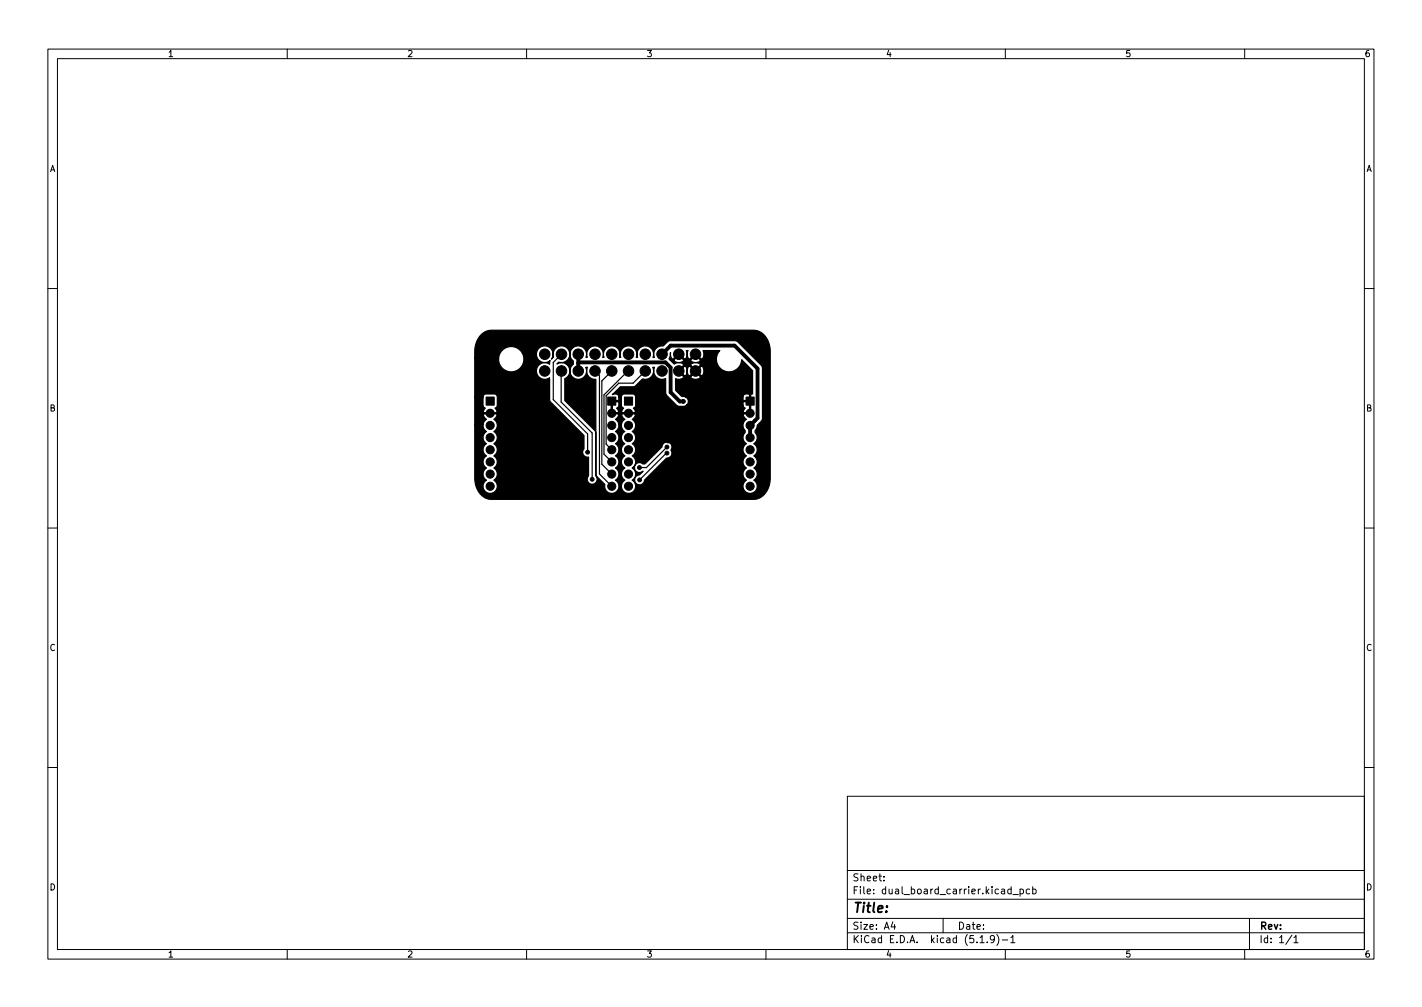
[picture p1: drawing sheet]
<svg xmlns="http://www.w3.org/2000/svg" width="297mm" height="210mm" viewBox="0 0 297 210" stroke-linecap="round" stroke-linejoin="round" font-family="sans-serif">
<defs><g id="words">
<text font-size="2.8" x="178" y="190.6">Title:</text>
<g font-size="2.1">
<text x="178" y="184">Sheet:</text>
<text x="178" y="186.7">File: dual_board_carrier.kicad_pcb</text>
<text x="178" y="196.9">KiCad E.D.A. kicad (5.1.9)-1</text>
<text x="178" y="194.1">Size: A4</text>
<text x="200" y="194.1">Date:</text>
<text x="263" y="194.1">Rev:</text>
<text x="263" y="196.9">Id: 1/1</text>
</g>
<g font-size="1.8">
<text x="35" y="11.9">1</text>
<text x="85" y="11.9">2</text>
<text x="135" y="11.9">3</text>
<text x="185" y="11.9">4</text>
<text x="235" y="11.9">5</text>
<text x="285" y="11.9">6</text>
<text x="10.3" y="35.9">A</text>
<text x="285.3" y="35.9">A</text>
<text x="10.3" y="85.9">B</text>
<text x="285.3" y="85.9">B</text>
<text x="10.3" y="135.9">C</text>
<text x="285.3" y="135.9">C</text>
<text x="10.3" y="185.9">D</text>
<text x="285.3" y="185.9">D</text>
<text x="35" y="199.9">1</text>
<text x="85" y="199.9">2</text>
<text x="135" y="199.9">3</text>
<text x="185" y="199.9">4</text>
<text x="235" y="199.9">5</text>
<text x="285" y="199.9">6</text>
</g>
</g></defs>
<g fill="none" stroke="#000" stroke-width=".21">
<path d="M10 10.2h277v190.1h-277zM12 12.2h273v186.1h-273zM60 10.2v2M110 10.2v2M160 10.2v2M210 10.2v2M260 10.2v2M10 60.2h2M285 60.2h2M10 110.2h2M285 110.2h2M10 160.2h2"/>
<path d="M177 166.3h108v32h-108zM285 160.2h2M60 198.3v2M110 198.3v2M160 198.3v2M177 194.8h108M177 191.8h108M177 187.8h108M177 181.8h108M184.6 183.8v.1M184.6 183v.1M186.5 192.5l-.4 1h1"/>
<path d="M186.9 193v1M197 191.8v3M204.7 195.8l.4-.5v1.5M204.7 196.8h.9M206.2 196.7v.1M207.7 196l-.3 .3-.4-.1-.1-.2 .1-.6 .4-.1 .2 .2a.99 .99 0 0 1-.3 1.3h-.3M208.2 195.1a1.72 1.72 0 0 1 0 2.3M209.4 196.3h1.1M210 198.3v2M211.1 195.8l.5-.5v1.5M211.1 196.8h.9M211.2 185.7l-.4-.1-.3 .3 .1 .7h.6"/>
<path d="M211.2 185.1v1.5M211.6 186.8h1.1M213.1 185.7l.4-.1 .3 .3-.2 .7h-.5M213.1 185.6v1.5M215.1 185.7l-.5-.1-.2 .3 .1 .7h.6M215.7 185.7l.4-.1 .3 .3-.1 .7h-.6M215.7 185.1v1.5M260 198.3v2M261 191.8v6.5M269.9 195.3l-1.3 1.9M270.3 195.8l.4-.5v1.5M270.3 196.8h.8"/>
</g>
<g fill="#000" stroke="#000" stroke-width=".21">
<path d="M101.5 82.9h1.7v1.7h-1.7zM126.9 82.9h1.7v1.7h-1.7zM130.4 82.9h1.7v1.7h-1.7zM155.8 82.9h1.7v1.7h-1.7z"/>
<circle cx="113.8" cy="77.5" r="1.1"/>
<circle cx="113.8" cy="74" r="1.1"/>
<circle cx="117.3" cy="77.5" r="1.1"/>
<circle cx="117.3" cy="74" r="1.1"/>
<circle cx="120.8" cy="77.5" r="1.1"/>
<circle cx="120.8" cy="74" r="1.1"/>
<circle cx="124.3" cy="77.5" r="1.1"/>
<circle cx="124.3" cy="74" r="1.1"/>
<circle cx="127.8" cy="77.5" r="1.1"/>
<circle cx="127.8" cy="74" r="1.1"/>
<circle cx="131.3" cy="77.5" r="1.1"/>
<circle cx="131.3" cy="74" r="1.1"/>
<circle cx="134.8" cy="77.5" r="1.1"/>
<circle cx="134.8" cy="74" r="1.1"/>
<circle cx="138.3" cy="77.5" r="1.1"/>
<circle cx="138.3" cy="74" r="1.1"/>
<circle cx="141.8" cy="77.5" r="1.1"/>
<circle cx="141.8" cy="74" r="1.1"/>
<circle cx="145.3" cy="77.5" r="1.1"/>
<circle cx="145.3" cy="74" r="1.1"/>
<circle cx="102.4" cy="86.3" r=".85"/>
<circle cx="102.4" cy="88.8" r=".85"/>
<circle cx="102.4" cy="91.4" r=".85"/>
<circle cx="102.4" cy="99" r=".85"/>
<circle cx="102.4" cy="93.9" r=".85"/>
<circle cx="102.4" cy="96.4" r=".85"/>
<circle cx="107.4" cy="84.3" r=".4"/>
<circle cx="107.4" cy="82.3" r=".4"/>
<circle cx="107.4" cy="83.3" r=".4"/>
<circle cx="107.4" cy="85.3" r=".4"/>
<circle cx="108.2" cy="93.6" r=".4"/>
<circle cx="111" cy="92.5" r=".4"/>
<circle cx="114" cy="99.9" r=".4"/>
<circle cx="115.5" cy="91.7" r=".4"/>
<circle cx="117.8" cy="91.7" r=".4"/>
<circle cx="120.1" cy="91.7" r=".4"/>
<circle cx="122.7" cy="94.4" r=".4"/>
<circle cx="127.8" cy="86.3" r=".85"/>
<circle cx="127.8" cy="93.9" r=".85"/>
<circle cx="127.8" cy="99" r=".85"/>
<circle cx="127.8" cy="88.8" r=".85"/>
<circle cx="127.8" cy="91.4" r=".85"/>
<circle cx="127.8" cy="96.4" r=".85"/>
<circle cx="131.3" cy="93.9" r=".85"/>
<circle cx="131.3" cy="91.4" r=".85"/>
<circle cx="131.3" cy="99" r=".85"/>
<circle cx="131.3" cy="86.3" r=".85"/>
<circle cx="131.3" cy="88.8" r=".85"/>
<circle cx="131.3" cy="96.4" r=".85"/>
<circle cx="133.6" cy="97.6" r=".4"/>
<circle cx="136.9" cy="93.5" r=".4"/>
<circle cx="139.3" cy="93.3" r=".4"/>
<circle cx="139.3" cy="94.6" r=".4"/>
<circle cx="139.6" cy="92.1" r=".4"/>
<circle cx="142.6" cy="99.6" r=".4"/>
<circle cx="142.7" cy="83.8" r=".4"/>
<circle cx="152.4" cy="88.6" r=".4"/>
<circle cx="152.7" cy="83.6" r=".4"/>
<circle cx="153.4" cy="83.6" r=".4"/>
<circle cx="153.4" cy="88.6" r=".4"/>
<circle cx="154.2" cy="83.6" r=".4"/>
<circle cx="154.2" cy="88.6" r=".4"/>
<circle cx="156.7" cy="88.8" r=".85"/>
<circle cx="156.7" cy="96.4" r=".85"/>
<circle cx="156.7" cy="93.9" r=".85"/>
<circle cx="156.7" cy="91.4" r=".85"/>
<circle cx="156.7" cy="99" r=".85"/>
<circle cx="156.7" cy="86.3" r=".85"/>
<circle cx="102.4" cy="101.5" r=".85"/>
<circle cx="116.8" cy="100.2" r=".4"/>
<circle cx="123.7" cy="100.1" r=".4"/>
<circle cx="127.8" cy="101.5" r=".85"/>
<circle cx="131.3" cy="101.5" r=".85"/>
<circle cx="133.6" cy="100.2" r=".4"/>
<circle cx="156.7" cy="101.5" r=".85"/>
</g>
<path d="M120.8 74v3.5M120.8 75.8l.1-.1h18.1l1.1 1v5.2l1.9 1.9h.7M138.3 74l1.8-1.8h13.3l4.8 4.8v10.3l-1.5 1.5v2.6" fill="none" stroke="#000" stroke-width=".8"/>
<path d="M113.8 73.9v.1M117.3 74l-1.7 1.7v7.7l7.1 7.2v3.8M117.3 77.5l-.1 6.4 6.5 6.5v9.7M124.3 77.5l.9 .9v20.6l2.6 2.5M128 77.5h-.2l-2.1 2v17.4l2.1 2.1M131.3 77.5l-5.1 5v12.3l1.6 1.6M134.8 77.5l-2.6 2.5h-3l-2.6 2.6v10.1l1.2 1.2M139.3 93.3l-4.3 4.3h-1.4M139.3 94.6l-5.7 5.6" fill="none" stroke="#000" stroke-width=".25"/>
<path d="M100.5 69.9l1-.7 1.1-.2h55a4.1 4.1 0 0 1 3.3 4.4v26.6a4 4 0 0 1-3.5 4.3h-55a4.1 4.1 0 0 1-3.2-4.5v-11.1h1.7l.2 .8 .5 .6a1.48 1.48 0 0 0 0 2.5 1.48 1.48 0 0 0 0 2.6 1.48 1.48 0 0 0 0 2.5 1.48 1.48 0 0 0 0 2.6 1.49 1.49 0 0 0-.3 2.2 1.49 1.49 0 0 0 2.2 0 1.49 1.49 0 0 0-.3-2.2 1.48 1.48 0 0 0 0-2.6 1.48 1.48 0 0 0 0-2.5 1.48 1.48 0 0 0 0-2.6 1.48 1.48 0 0 0 0-2.5 1.48 1.48 0 0 0 0-2.5l.3-.3a.67 .67 0 0 0 .2-.9h-2.6l-.2 .2 .2 .5 .5 .5-.5 .5-.2 .6h-1.7v-5.8h1.7v1.8l.5 .5-.1 .1a.67 .67 0 0 0-.2 .9h2.6l.1-.4-.4-.6 .5-.5v-1.8a.64 .64 0 0 0-.7-.6h-1.8l-.3 .1-.2 .5h-1.7v-8.2h5a2.65 2.65 0 0 0 3.1 2.9 2.65 2.65 0 0 0 1.8-3.8h3v.3a1.74 1.74 0 0 0 2.8 1.2l-.1 .8-.2-.2a1.74 1.74 0 0 0-2.5 1.7 1.74 1.74 0 0 0 2.7 1.3l.1 4.8 7.1 7.2-.1 2.9a1.04 1.04 0 0 0 0 1.1 1.04 1.04 0 0 0 1 .5v4a1.04 1.04 0 0 0 .1 1.4 1.04 1.04 0 0 0 1.4 0 1.04 1.04 0 0 0 .1-1.4l-.1-9.3-6.4-6.5v-4.5a1.74 1.74 0 0 0 .8-2.5 1.74 1.74 0 0 0-2.5-.6l.4-.4a1.74 1.74 0 0 0 2.3-1.8l.3 1a1.11 1.11 0 0 1 0 1.8 1.74 1.74 0 0 0 1.5 2.6 1.74 1.74 0 0 0 1.6-2.5h.3l-.1 .3a1.74 1.74 0 0 0 1.9 2.2v19.8l.2 .5 1.6 1.7v.2a1.49 1.49 0 0 0 2.2 1.5 1.49 1.49 0 0 0 .1-2.6 1.48 1.48 0 0 0 0-2.6 1.48 1.48 0 0 0 0-2.5 1.48 1.48 0 0 0 0-2.6 1.48 1.48 0 0 0 0-2.5l.5-.6 .2-.8h.5l.2 .8 .5 .6-.2 .1a1.49 1.49 0 0 0 .2 2.4 1.48 1.48 0 0 0 0 2.6 1.48 1.48 0 0 0 0 2.5 1.48 1.48 0 0 0 0 2.6 1.49 1.49 0 0 0-.3 2.2 1.49 1.49 0 0 0 2.2 0 1.49 1.49 0 0 0-.3-2.2 1.48 1.48 0 0 0 0-2.6l.4-.2v.2a1.08 1.08 0 0 0 1.8 .7l-.8 .8a1.04 1.04 0 0 0-.9 1 1.04 1.04 0 0 0 1 1 1.04 1.04 0 0 0 1-1l4.6-4.6h.2a1.04 1.04 0 0 0 .7-1.6 1.04 1.04 0 0 0-.4-1.6 1.04 1.04 0 0 0-1.4 .9l-3.6 3.6h-.4a1.04 1.04 0 0 0-1.1-.2 1.04 1.04 0 0 0-.7 .8h-.2l.1-.1a1.48 1.48 0 0 0-.3-2.2 1.48 1.48 0 0 0 0-2.6 1.48 1.48 0 0 0 0-2.5 1.48 1.48 0 0 0 0-2.5l.3-.3a.67 .67 0 0 0 .2-.9h-2.6l-.2 .2 .2 .5 .5 .5-.5 .5-.2 .6h-.5l-.2-.6-.5-.5 .3-.3a.67 .67 0 0 0 .2-.9h-1.5l.1-2.5h.2v2.3h1.2l.1-.4-.4-.6 .4-.2 .1-.4v-.6l-.2-.1h-1.5v-.3h1.5l.2-.1v-.6h.5v1.8l.5 .5-.1 .1a.67 .67 0 0 0-.2 .9h2.6l.1-.4-.4-.6 .5-.5v-1.8a.64 .64 0 0 0-.7-.6h-1.8l-.3 .1-.2 .5h-.5a.64 .64 0 0 0-.7-.6h-.5l-.2 .1 1.7-1.6 2.9-.1 1.7-1.6a1.74 1.74 0 0 0 1.9-.5 1.74 1.74 0 0 0 .3-1.9h.3l-.1 .3a1.74 1.74 0 0 0 .6 1.8 1.74 1.74 0 0 0 1.8 .2l.1 3.3 2.2 2.2 .5 .3h1l.6-.2h11.8l.1 .4 .4 .2-.4 .6 .1 .4h1.2v-2.3h-1.2l-.2 .1v.6h-11.8l.3-.4 .1-.5-.2-.5-.4-.3h12v.6l.2 .1h1.2v-1.2l-.2-.1h-.6a.64 .64 0 0 0-.6 .6h-12l-.8-.1-1.3-1.3v-2.4l.7 .1a.9 .9 0 0 0 1-.5h1.5l.1 .2 .9 .3 .9-.3 .1-.2-1-1.1-1 1.1h-1.5l-1.2-1.2h.4l1 1a.96 .96 0 0 0 .5-1l.3 .9 .3 .1 1-1h.4l1 1a1.25 1.25 0 0 0 0-2.1l-1 1.1h-.4l-1-1.1-.3 .1-.3 1-.1-.8-.4-.3-1 1.1-.4-.1 1.2-1.1h1.5l1 1 1-1a1.25 1.25 0 0 0-2 0h-1.5l-.1-.3a2.08 2.08 0 0 0-1.9 0l-.8-.8h.8a1.25 1.25 0 0 0 2 0h1.5l.1 .2 .9 .3 .9-.3 .1-.2-1-1.1-1 1.1h-1.5l-1-1.1-1 1.1h-.8l-.3-.3 .4-1.3-.1 .4a.9 .9 0 0 0 .6 1l1.2-1.2 1.2 1.2a1.34 1.34 0 0 0 .4-1.8h.3l-.2 .8a.9 .9 0 0 0 .6 1l1.2-1.2 1.2 1.2a1.34 1.34 0 0 0 .4-1.8h3.5l-.2 .1a2.64 2.64 0 0 0 1.1 4.2 2.64 2.64 0 0 0 3.6-2.4l2.3 2.3v4.9l-.4 .1v4h-1.4a.96 .96 0 0 0 .5 1.2 1.48 1.48 0 0 0-.2 2.3l-.2 .5a1.48 1.48 0 0 0 .4 2.2 1.48 1.48 0 0 0 0 2.6 1.48 1.48 0 0 0 0 2.5 1.48 1.48 0 0 0 0 2.6 1.49 1.49 0 0 0-.3 2.2 1.49 1.49 0 0 0 2.2 0 1.49 1.49 0 0 0-.3-2.2 1.48 1.48 0 0 0 0-2.6 1.48 1.48 0 0 0 0-2.5 1.48 1.48 0 0 0 0-2.6 1.48 1.48 0 0 0 .2-2.3v-.4l.4-.6 .1-.5 .9-.9 .2-.4v-10.7l-.3-.6-4.8-4.8-.8-.3h-13.3l-.6 .2-1 .9a1.73 1.73 0 0 0-1.8 2.4h-.3l.1-.1a1.74 1.74 0 0 0-1.8-2.3 1.74 1.74 0 0 0-1.5 2.4h-.3l.1-.1a1.74 1.74 0 0 0-1.8-2.3 1.74 1.74 0 0 0-1.5 2.4h-.3l.1-.1a1.74 1.74 0 0 0-1.8-2.3 1.74 1.74 0 0 0-1.5 2.4h-.3l.1-.1a1.74 1.74 0 0 0-1.8-2.3 1.74 1.74 0 0 0-1.5 2.4h-.3l.1-.1a1.76 1.76 0 0 0-1.4-2.3 1.76 1.76 0 0 0-2.1 1.6 1.74 1.74 0 0 0-2.1-1.5 1.74 1.74 0 0 0-1.3 2.2l-.4 .5 .1-.2a1.74 1.74 0 0 0-1-2.5 1.74 1.74 0 0 0-2.2 1.5h-3a2.65 2.65 0 0 0-2.8-1.4 2.65 2.65 0 0 0-2.1 2.3h-5v-1.3a5 5 0 0 1 1.3-3.5z" fill="#000" stroke="#000" stroke-width=".25"/>
<use href="#words"/>
</svg>
